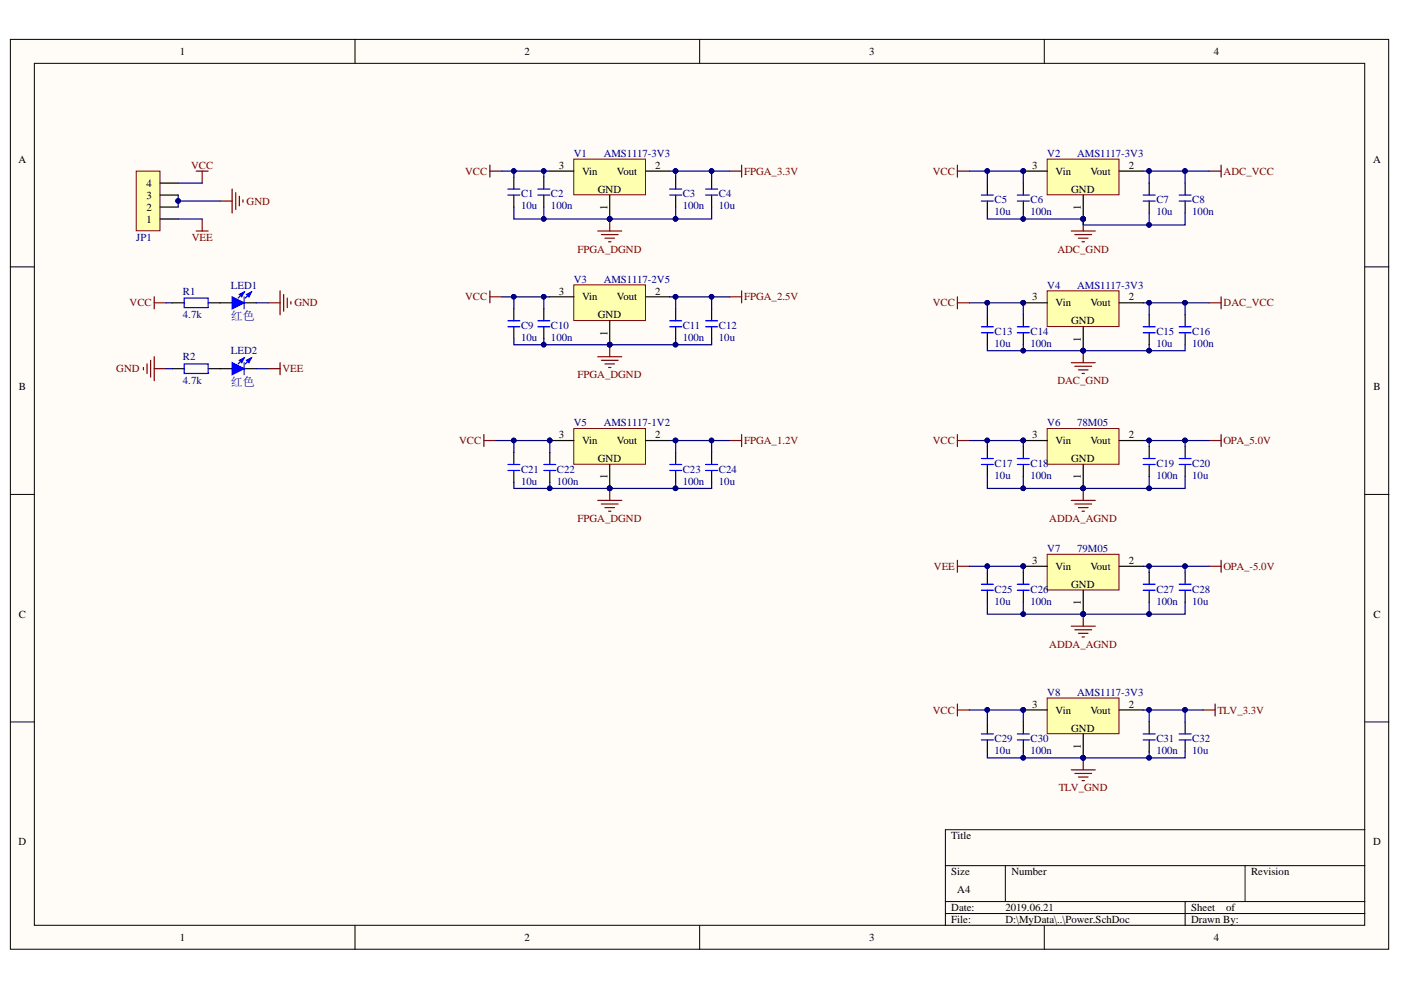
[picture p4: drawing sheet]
<svg xmlns="http://www.w3.org/2000/svg" width="297mm" height="210mm" viewBox="0 0 297 210" stroke-linecap="round" stroke-linejoin="round" font-family="sans-serif">
<defs><g id="words">
<g font-size="2.5" fill="#000080">
<text x="49" y="67.8">红色</text>
<text x="49" y="81.8">红色</text>
</g>
<g font-size="2.3">
<text x="38.1" y="11.7">1</text>
<text x="111.2" y="11.7">2</text>
<text x="184.3" y="11.7">3</text>
<text x="257.4" y="11.7">4</text>
<text x="3.9" y="34.5">A</text>
<text x="118.5" y="35.8">3</text>
<text x="138.9" y="35.8">2</text>
<text x="218.9" y="35.8">3</text>
<text x="239.3" y="35.8">2</text>
<text x="291.1" y="34.5">A</text>
<text x="31" y="39.6">4</text>
<text x="123.4" y="37.1">Vin</text>
<text x="126.8" y="40.9">GND</text>
<text x="130.8" y="37.1">Vout</text>
<text x="223.8" y="37.1">Vin</text>
<text x="227.1" y="40.9">GND</text>
<text x="231.2" y="37.1">Vout</text>
<text x="31" y="47.2">1</text>
<text x="31" y="44.7">2</text>
<text x="31" y="42.1">3</text>
<text x="128.8" y="44.5" transform="rotate(-90 128.8 44.5)">1</text>
<text x="229.2" y="44.5" transform="rotate(-90 229.2 44.5)">1</text>
<text x="118.5" y="62.4">3</text>
<text x="123.4" y="63.7">Vin</text>
<text x="130.8" y="63.7">Vout</text>
<text x="138.9" y="62.4">2</text>
<text x="218.9" y="63.7">3</text>
<text x="223.8" y="65">Vin</text>
<text x="231.2" y="65">Vout</text>
<text x="239.3" y="63.7">2</text>
<text x="126.8" y="67.5">GND</text>
<text x="128.8" y="71.2" transform="rotate(-90 128.8 71.2)">1</text>
<text x="227.1" y="68.8">GND</text>
<text x="229.2" y="72.5" transform="rotate(-90 229.2 72.5)">1</text>
<text x="4" y="82.8">B</text>
<text x="291.2" y="82.8">B</text>
<text x="118.5" y="92.9">3</text>
<text x="123.4" y="94.2">Vin</text>
<text x="130.8" y="94.2">Vout</text>
<text x="138.9" y="92.9">2</text>
<text x="218.9" y="92.9">3</text>
<text x="223.8" y="94.2">Vin</text>
<text x="231.2" y="94.2">Vout</text>
<text x="239.3" y="92.9">2</text>
<text x="126.8" y="98">GND</text>
<text x="128.8" y="101.6" transform="rotate(-90 128.8 101.6)">1</text>
<text x="227.1" y="98">GND</text>
<text x="229.2" y="101.6" transform="rotate(-90 229.2 101.6)">1</text>
<text x="218.9" y="119.6">3</text>
<text x="239.3" y="119.6">2</text>
<text x="223.8" y="120.8">Vin</text>
<text x="227.1" y="124.6">GND</text>
<text x="231.2" y="120.8">Vout</text>
<text x="4" y="131">C</text>
<text x="229.2" y="128.3" transform="rotate(-90 229.2 128.3)">1</text>
<text x="291.2" y="131">C</text>
<text x="218.9" y="150">3</text>
<text x="223.8" y="151.3">Vin</text>
<text x="227.1" y="155.1">GND</text>
<text x="231.2" y="151.3">Vout</text>
<text x="239.3" y="150">2</text>
<text x="229.2" y="158.8" transform="rotate(-90 229.2 158.8)">1</text>
<text x="3.9" y="179.2">D</text>
<text x="201.7" y="177.9">Title</text>
<text x="291.1" y="179.2">D</text>
<text x="201.7" y="185.6">Size</text>
<text x="214.4" y="185.6">Number</text>
<text x="265.3" y="185.6">Revision</text>
<text x="203" y="189.4">A4</text>
<text x="201.7" y="193.2">Date:</text>
<text x="201.7" y="195.7">File:</text>
<text x="213.2" y="193.2">2019.06.21</text>
<text x="213.2" y="195.7">D:\MyData\..\Power.SchDoc</text>
<text x="252.5" y="193.2">Sheet</text>
<text x="252.5" y="195.7">Drawn By:</text>
<text x="260" y="193.2">of</text>
<text x="38.1" y="199.5">1</text>
<text x="111.2" y="199.5">2</text>
<text x="184.3" y="199.5">3</text>
<text x="257.4" y="199.5">4</text>
</g>
<g font-size="2.3" fill="#800000">
<text x="40.5" y="35.8">VCC</text>
<text x="98.6" y="37.1">VCC</text>
<text x="157.8" y="37.1">FPGA_3.3V</text>
<text x="197.8" y="37.1">VCC</text>
<text x="259.4" y="37.1">ADC_VCC</text>
<text x="52.3" y="43.4">GND</text>
<text x="40.6" y="51">VEE</text>
<text x="122.4" y="53.6">FPGA_DGND</text>
<text x="224.2" y="53.6">ADC_GND</text>
<text x="27.5" y="65">VCC</text>
<text x="62.4" y="65">GND</text>
<text x="98.6" y="63.7">VCC</text>
<text x="157.8" y="63.7">FPGA_2.5V</text>
<text x="197.8" y="65">VCC</text>
<text x="259.4" y="65">DAC_VCC</text>
<text x="24.7" y="79">GND</text>
<text x="59.9" y="79">VEE</text>
<text x="122.4" y="80.2">FPGA_DGND</text>
<text x="224.2" y="81.5">DAC_GND</text>
<text x="97.4" y="94.2">VCC</text>
<text x="157.8" y="94.2">FPGA_1.2V</text>
<text x="197.8" y="94.2">VCC</text>
<text x="259.4" y="94.2">OPA_5.0V</text>
<text x="122.4" y="110.7">FPGA_DGND</text>
<text x="222.5" y="110.7">ADDA_AGND</text>
<text x="198" y="120.8">VEE</text>
<text x="259.4" y="120.8">OPA_-5.0V</text>
<text x="222.5" y="137.3">ADDA_AGND</text>
<text x="197.8" y="151.3">VCC</text>
<text x="258.1" y="151.3">TLV_3.3V</text>
<text x="224.5" y="167.8">TLV_GND</text>
</g>
<g font-size="2.3" fill="#000080">
<text x="121.6" y="33.3">V1</text>
<text x="128" y="33.3">AMS1117-3V3</text>
<text x="222" y="33.3">V2</text>
<text x="228.4" y="33.3">AMS1117-3V3</text>
<text x="110.5" y="41.9">C1</text>
<text x="116.8" y="41.9">C2</text>
<text x="144.8" y="41.9">C3</text>
<text x="152.4" y="41.9">C4</text>
<text x="110.5" y="44.4">10u</text>
<text x="116.8" y="44.4">100n</text>
<text x="144.8" y="44.4">100n</text>
<text x="152.4" y="44.4">10u</text>
<text x="210.9" y="43.1">C5</text>
<text x="210.9" y="45.7">10u</text>
<text x="218.5" y="43.1">C6</text>
<text x="218.5" y="45.7">100n</text>
<text x="245.2" y="43.1">C7</text>
<text x="245.2" y="45.7">10u</text>
<text x="252.8" y="43.1">C8</text>
<text x="252.8" y="45.7">100n</text>
<text x="28.9" y="51">JP1</text>
<text x="121.6" y="59.9">V3</text>
<text x="128" y="59.9">AMS1117-2V5</text>
<text x="38.8" y="62.4">R1</text>
<text x="49" y="61.2">LED1</text>
<text x="222" y="61.2">V4</text>
<text x="228.4" y="61.2">AMS1117-3V3</text>
<text x="38.8" y="67.5">4.7k</text>
<text x="110.5" y="69.8">C9</text>
<text x="116.8" y="69.8">C10</text>
<text x="144.8" y="69.8">C11</text>
<text x="152.4" y="69.8">C12</text>
<text x="210.9" y="71.1">C13</text>
<text x="218.5" y="71.1">C14</text>
<text x="245.2" y="71.1">C15</text>
<text x="252.8" y="71.1">C16</text>
<text x="38.8" y="76.4">R2</text>
<text x="49" y="75.1">LED2</text>
<text x="110.5" y="72.3">10u</text>
<text x="116.8" y="72.3">100n</text>
<text x="144.8" y="72.3">100n</text>
<text x="152.4" y="72.3">10u</text>
<text x="210.9" y="73.6">10u</text>
<text x="218.5" y="73.6">100n</text>
<text x="245.2" y="73.6">10u</text>
<text x="252.8" y="73.6">100n</text>
<text x="38.8" y="81.5">4.7k</text>
<text x="121.6" y="90.4">V5</text>
<text x="128" y="90.4">AMS1117-1V2</text>
<text x="222" y="90.4">V6</text>
<text x="228.4" y="90.4">78M05</text>
<text x="110.5" y="100.3">C21</text>
<text x="118.1" y="100.3">C22</text>
<text x="144.8" y="100.3">C23</text>
<text x="152.4" y="100.3">C24</text>
<text x="210.9" y="99">C17</text>
<text x="210.9" y="101.5">10u</text>
<text x="218.5" y="99">C18</text>
<text x="218.5" y="101.5">100n</text>
<text x="245.2" y="99">C19</text>
<text x="245.2" y="101.5">100n</text>
<text x="252.8" y="99">C20</text>
<text x="252.8" y="101.5">10u</text>
<text x="110.5" y="102.8">10u</text>
<text x="118.1" y="102.8">100n</text>
<text x="144.8" y="102.8">100n</text>
<text x="152.4" y="102.8">10u</text>
<text x="222" y="117">V7</text>
<text x="228.4" y="117">79M05</text>
<text x="210.9" y="125.6">C25</text>
<text x="218.5" y="125.6">C26</text>
<text x="245.2" y="125.6">C27</text>
<text x="252.8" y="125.6">C28</text>
<text x="210.9" y="128.2">10u</text>
<text x="218.5" y="128.2">100n</text>
<text x="245.2" y="128.2">100n</text>
<text x="252.8" y="128.2">10u</text>
<text x="222" y="147.5">V8</text>
<text x="228.4" y="147.5">AMS1117-3V3</text>
<text x="210.9" y="157.4">C29</text>
<text x="210.9" y="160">10u</text>
<text x="218.5" y="157.4">C30</text>
<text x="218.5" y="160">100n</text>
<text x="245.2" y="157.4">C31</text>
<text x="245.2" y="160">100n</text>
<text x="252.8" y="157.4">C32</text>
<text x="252.8" y="160">10u</text>
</g>
</g></defs>
<g fill="#fffcf8" stroke="#000" stroke-width=".21">
<path d="M2.2 8.4h292.2v192.9h-292.2z"/>
<path d="M7.3 13.4h282v182.8h-282z"/>
</g>
<g fill="none" stroke="#000" stroke-width=".21">
<path d="M75.3 8.4v5M148.3 8.4v5M221.4 8.4v5M2.2 56.6h5.1M289.4 56.6h5.1M2.2 104.8h5.1M289.4 104.8h5.1M2.2 153.1h5.1M289.4 153.1h5.1M289.4 175.9h-89v20.3M75.3 196.2v5.1M148.3 196.2v5.1"/>
<path d="M200.4 183.5h89M200.4 191.2h89M200.4 193.7h89M213.1 183.5v7.7M221.4 196.2v5.1M251.3 191.2v5M264 183.5v7.7"/>
</g>
<path d="M28.9 36.3h5v12.6h-5z" fill="#ffffb0" stroke="#800000" stroke-width=".21"/>
<path d="M34 38.8h3.8M34 46.4h3.8M34 43.9h3.8M34 41.4h3.8" fill="none" stroke="#000" stroke-width=".25"/>
<path d="M41.6 36.3h2.5M42.9 36.3v2.5M41.6 49h2.5M42.9 46.4v2.6M46.7 42.6h2.5M49.2 40.1v5.1M50 40.8v3.6M50.7 41.6v2M51.5 42.4v.5" fill="none" stroke="#800000" stroke-width=".25"/>
<path d="M121.7 33.7h15.2v7.6h-15.2z" fill="#ffffb0" stroke="#800000" stroke-width=".21"/>
<path d="M116.6 36.3h5.1M136.9 36.3h5.1M129.3 41.4v5" fill="none" stroke="#000" stroke-width=".25"/>
<circle cx="129.3" cy="46.4" r=".48" fill="#000080" stroke="#000080" stroke-width=".21"/>
<path d="M121.7 60.4h15.2v7.6h-15.2z" fill="#ffffb0" stroke="#800000" stroke-width=".21"/>
<path d="M116.6 62.9h5.1M129.3 68v5.1M136.9 62.9h5.1" fill="none" stroke="#000" stroke-width=".25"/>
<circle cx="129.3" cy="73.1" r=".48" fill="#000080" stroke="#000080" stroke-width=".21"/>
<path d="M121.7 90.9h15.2v7.5h-15.2z" fill="#ffffb0" stroke="#800000" stroke-width=".21"/>
<g fill="none" stroke="#000" stroke-width=".25">
<path d="M108.9 37.5v2.6M115.3 37.5v2.6M143.3 37.5v2.6M150.9 37.5v2.6M108.9 41.4v2.5M115.3 41.4v2.5M143.3 41.4v2.5M150.9 41.4v2.5M46.7 64.2h2.5M51.8 64.2h2.5M108.9 65.5v2.5M108.9 69.3v2.5"/>
<path d="M115.3 65.5v2.5M115.3 69.3v2.5M143.3 65.5v2.5M143.3 69.3v2.5M150.9 65.5v2.5M150.9 69.3v2.5M108.9 95.9v2.6M108.9 99.8v2.5M116.6 93.4h5.1M116.6 95.9v2.6M116.6 99.8v2.5M129.3 98.5v5.1"/>
<path d="M136.9 93.4h5.1M143.3 95.9v2.6M143.3 99.8v2.5M150.9 95.9v2.6M150.9 99.8v2.5"/>
</g>
<g fill="#000080" stroke="#000080" stroke-width=".21">
<circle cx="116.5" cy="93.4" r=".48"/>
<circle cx="129.3" cy="103.5" r=".48"/>
<circle cx="129.3" cy="46.4" r=".48"/>
<circle cx="129.3" cy="73.1" r=".48"/>
</g>
<g fill="none" stroke="#800000" stroke-width=".25">
<path d="M103.9 35v2.5M103.9 36.3h2.5M154.7 36.3h2.5M157.2 35v2.5M126.7 49h5.1M127.5 49.7h3.6M128.3 50.5h2M129 51.3h.5M129.3 46.4v2.6M103.9 61.7v2.5M103.9 62.9h2.5M126.7 75.6h5.1"/>
<path d="M127.5 76.4h3.6M128.3 77.2h2M129 77.9h.5M129.3 73.1v2.5M154.7 62.9h2.5M157.2 61.7v2.5M102.6 92.1v2.6M102.6 93.4h2.5M154.7 93.4h2.5M157.2 92.1v2.6M126.7 106.1h5.1M127.5 106.9h3.6"/>
<path d="M128.3 107.6h2M129 108.4h.5M129.3 103.6v2.5"/>
</g>
<g fill="none" stroke="#00f" stroke-width=".25">
<path d="M107.7 41.4h2.5M107.7 40.1h2.5M114 41.4h2.6M114 40.1h2.6M142 41.4h2.5M142 40.1h2.5M149.6 41.4h2.6M149.6 40.1h2.6M107.7 69.3h2.5M107.7 68h2.5M114 69.3h2.6M114 68h2.6"/>
<path d="M142 69.3h2.5M142 68h2.5M149.6 69.3h2.6M149.6 68h2.6M107.7 99.8h2.5M107.7 98.5h2.5M115.3 99.8h2.5M115.3 98.5h2.5M142 99.8h2.5M142 98.5h2.5M149.6 99.8h2.6M149.6 98.5h2.6"/>
</g>
<path d="M49.2 62.9l2.6 1.3-2.6 1.3z" fill="#00f"/>
<path d="M49.2 62.9l2.6 1.3-2.6 1.3zM51.8 61.9l-1.3 1.3M53.3 61.9l-1.3 1.3" fill="none" stroke="#00f" stroke-width=".25"/>
<path d="M50.7 62.4l1.1-.5-.5 1z" fill="#00f"/>
<path d="M50.7 62.4l1.1-.5-.5 1z" fill="none" stroke="#00f" stroke-width=".25"/>
<path d="M52.3 62.4l1-.5-.5 1z" fill="#00f"/>
<path d="M51.8 62.9v2.6M52.3 62.4l1-.5-.5 1z" fill="none" stroke="#00f" stroke-width=".25"/>
<path d="M46.7 78.2h2.5M51.8 78.2h2.5" fill="none" stroke="#000" stroke-width=".25"/>
<path d="M49.2 76.9l2.6 1.3-2.6 1.2z" fill="#00f"/>
<path d="M49.2 76.9l2.6 1.3-2.6 1.2zM51.8 75.9l-1.3 1.3M53.3 75.9l-1.3 1.3" fill="none" stroke="#00f" stroke-width=".25"/>
<path d="M50.7 76.4l1.1-.5-.5 1z" fill="#00f"/>
<path d="M50.7 76.4l1.1-.5-.5 1z" fill="none" stroke="#00f" stroke-width=".25"/>
<path d="M52.3 76.4l1-.5-.5 1z" fill="#00f"/>
<path d="M39.1 63.2h5v2h-5zM39.1 77.2h5v2h-5zM51.8 76.9v2.5M52.3 76.4l1-.5-.5 1z" fill="none" stroke="#00f" stroke-width=".25"/>
<path d="M36.5 64.2h2.6M36.5 78.2h2.6M44.1 64.2h2.6M44.1 78.2h2.6" fill="none" stroke="#000" stroke-width=".25"/>
<g fill="none" stroke="#800000" stroke-width=".25">
<path d="M203 35v2.5M203 36.3h2.5M256.4 36.3h2.5M258.9 35v2.5M227.1 49h5.1M227.9 49.7h3.5M228.7 50.5h2M229.4 51.3h.5M229.7 46.4v2.6M30.4 77.9v.5M31.2 77.2v2M31.9 76.4v3.5"/>
<path d="M32.7 64.2h2.5M32.7 62.9v2.6M32.7 75.6v5.1M32.7 78.2h2.5M56.8 64.2h2.6M56.8 78.2h2.6M59.4 61.7v5M59.4 76.9v2.5M60.1 62.4v3.6M60.9 63.2v2M61.7 64v.5M203 64.2h2.5"/>
<path d="M203 62.9v2.6M227.1 76.9h5.1M227.9 77.7h3.5M228.7 78.4h2M229.4 79.2h.5M229.7 74.4v2.5M256.4 64.2h2.5M258.9 62.9v2.6"/>
</g>
<g fill="#000080" stroke="#000080" stroke-width=".21">
<circle cx="229.6" cy="46.4" r=".48"/>
<circle cx="229.6" cy="74.3" r=".48"/>
</g>
<path d="M222 148h15.2v7.6h-15.2z" fill="#ffffb0" stroke="#800000" stroke-width=".21"/>
<path d="M209.3 153.1v2.5M209.3 156.9v2.5M217 150.5h5M217 153.1v2.5M217 156.9v2.5M229.7 155.6v5.1M237.3 150.5h5.1M243.6 153.1v2.5M243.6 156.9v2.5M251.3 153.1v2.5M251.3 156.9v2.5" fill="none" stroke="#000" stroke-width=".25"/>
<g fill="#000080" stroke="#000080" stroke-width=".21">
<circle cx="216.9" cy="150.5" r=".48"/>
<circle cx="229.6" cy="160.7" r=".48"/>
</g>
<path d="M203 149.3v2.5M203 150.5h2.5M255.1 150.5h2.5M257.6 149.3v2.5M227.1 163.2h5.1M227.9 164h3.5M228.7 164.8h2M229.4 165.5h.5M229.7 160.7v2.5" fill="none" stroke="#800000" stroke-width=".25"/>
<path d="M208.1 156.9h2.5M208.1 155.6h2.5M215.7 156.9h2.5M215.7 155.6h2.5M242.4 156.9h2.5M242.4 155.6h2.5M250 156.9h2.5M250 155.6h2.5" fill="none" stroke="#00f" stroke-width=".25"/>
<path d="M222 33.7h15.2v7.6h-15.2z" fill="#ffffb0" stroke="#800000" stroke-width=".21"/>
<path d="M217 36.3h5M237.3 36.3h5.1M229.7 41.4v5" fill="none" stroke="#000" stroke-width=".25"/>
<g fill="#000080" stroke="#000080" stroke-width=".21">
<circle cx="216.9" cy="36.3" r=".48"/>
<circle cx="229.6" cy="46.4" r=".48"/>
</g>
<path d="M222 61.7h15.2v7.5h-15.2z" fill="#ffffb0" stroke="#800000" stroke-width=".21"/>
<path d="M217 64.2h5M229.7 69.3v5.1M237.3 64.2h5.1" fill="none" stroke="#000" stroke-width=".25"/>
<g fill="#000080" stroke="#000080" stroke-width=".21">
<circle cx="216.9" cy="64.2" r=".48"/>
<circle cx="229.6" cy="74.3" r=".48"/>
</g>
<path d="M222 90.9h15.2v7.5h-15.2z" fill="#ffffb0" stroke="#800000" stroke-width=".21"/>
<path d="M217 93.4h5M229.7 98.5v5.1M237.3 93.4h5.1" fill="none" stroke="#000" stroke-width=".25"/>
<g fill="#000080" stroke="#000080" stroke-width=".21">
<circle cx="216.9" cy="93.4" r=".48"/>
<circle cx="229.6" cy="103.5" r=".48"/>
</g>
<path d="M222 117.5h15.2v7.6h-15.2z" fill="#ffffb0" stroke="#800000" stroke-width=".21"/>
<g fill="none" stroke="#000" stroke-width=".25">
<path d="M209.3 38.8v2.6M217 38.8v2.6M243.6 38.8v2.6M251.3 38.8v2.6M209.3 42.6v2.6M217 42.6v2.6M243.6 42.6v2.6M251.3 42.6v2.6M209.3 66.7v2.6M209.3 70.6v2.5M217 66.7v2.6M217 70.6v2.5"/>
<path d="M243.6 66.7v2.6M243.6 70.6v2.5M251.3 66.7v2.6M251.3 70.6v2.5M209.3 94.7v2.5M209.3 98.5v2.5M217 94.7v2.5M217 98.5v2.5M243.6 94.7v2.5M243.6 98.5v2.5M251.3 94.7v2.5M251.3 98.5v2.5"/>
<path d="M209.3 121.3v2.6M209.3 125.1v2.6M217 120.1h5M217 121.3v2.6M217 125.1v2.6M229.7 125.1v5.1M237.3 120.1h5.1M243.6 121.3v2.6M243.6 125.1v2.6M251.3 121.3v2.6M251.3 125.1v2.6"/>
</g>
<g fill="#000080" stroke="#000080" stroke-width=".21">
<circle cx="216.9" cy="120" r=".48"/>
<circle cx="229.6" cy="130.2" r=".48"/>
<circle cx="229.6" cy="103.5" r=".48"/>
<circle cx="37.8" cy="42.6" r=".48"/>
<circle cx="108.9" cy="36.3" r=".48"/>
<circle cx="115.3" cy="36.3" r=".48"/>
<circle cx="115.3" cy="46.4" r=".48"/>
<circle cx="150.9" cy="36.3" r=".48"/>
<circle cx="143.2" cy="36.3" r=".49"/>
<circle cx="143.2" cy="46.4" r=".49"/>
<circle cx="115.3" cy="62.9" r=".48"/>
<circle cx="143.2" cy="73.1" r=".49"/>
<circle cx="143.2" cy="62.9" r=".49"/>
<circle cx="150.9" cy="62.9" r=".48"/>
<circle cx="115.3" cy="73.1" r=".48"/>
<circle cx="108.9" cy="93.4" r=".48"/>
<circle cx="143.2" cy="103.5" r=".49"/>
<circle cx="116.5" cy="103.5" r=".48"/>
<circle cx="143.2" cy="93.4" r=".49"/>
<circle cx="150.9" cy="93.4" r=".48"/>
<circle cx="108.9" cy="62.9" r=".48"/>
<circle cx="209.3" cy="150.5" r=".48"/>
<circle cx="243.6" cy="160.7" r=".48"/>
<circle cx="216.9" cy="160.7" r=".48"/>
<circle cx="243.6" cy="150.5" r=".48"/>
<circle cx="251.2" cy="150.5" r=".49"/>
<circle cx="243.6" cy="36.3" r=".48"/>
<circle cx="251.2" cy="36.3" r=".49"/>
<circle cx="243.6" cy="64.2" r=".48"/>
<circle cx="251.2" cy="64.2" r=".49"/>
<circle cx="216.9" cy="150.5" r=".48"/>
<circle cx="229.6" cy="160.7" r=".48"/>
<circle cx="243.6" cy="93.4" r=".48"/>
<circle cx="251.2" cy="93.4" r=".49"/>
<circle cx="243.6" cy="120" r=".48"/>
<circle cx="251.2" cy="120" r=".49"/>
<circle cx="209.3" cy="93.4" r=".48"/>
<circle cx="216.9" cy="93.4" r=".48"/>
<circle cx="216.9" cy="103.5" r=".48"/>
<circle cx="243.6" cy="103.5" r=".48"/>
<circle cx="209.3" cy="120" r=".48"/>
<circle cx="216.9" cy="130.2" r=".48"/>
<circle cx="243.6" cy="130.2" r=".48"/>
<circle cx="116.5" cy="93.4" r=".48"/>
<circle cx="129.3" cy="103.5" r=".48"/>
<circle cx="129.3" cy="73.1" r=".48"/>
<circle cx="129.3" cy="46.4" r=".48"/>
<circle cx="209.3" cy="64.2" r=".48"/>
<circle cx="216.9" cy="64.2" r=".48"/>
<circle cx="216.9" cy="74.3" r=".48"/>
<circle cx="229.6" cy="74.3" r=".48"/>
<circle cx="243.6" cy="74.3" r=".48"/>
<circle cx="216.9" cy="46.4" r=".48"/>
<circle cx="229.6" cy="46.4" r=".48"/>
<circle cx="209.3" cy="36.3" r=".48"/>
<circle cx="216.9" cy="36.3" r=".48"/>
<circle cx="243.6" cy="47.7" r=".48"/>
</g>
<g fill="none" stroke="#800000" stroke-width=".25">
<path d="M203 92.1v2.6M203 93.4h2.5M256.4 93.4h2.5M258.9 92.1v2.6M203 118.8v2.5M227.1 106.1h5.1M227.9 106.9h3.5M228.7 107.6h2M229.4 108.4h.5M229.7 103.6v2.5M258.9 118.8v2.5M203 120.1h2.5"/>
<path d="M227.1 132.8h5.1M227.9 133.5h3.5M228.7 134.3h2M229.4 135h.5M229.7 130.2v2.6M256.4 120.1h2.5"/>
</g>
<g fill="none" stroke="#00f" stroke-width=".25">
<path d="M208.1 42.6h2.5M208.1 41.4h2.5M215.7 42.6h2.5M215.7 41.4h2.5M242.4 42.6h2.5M242.4 41.4h2.5M250 42.6h2.5M250 41.4h2.5M208.1 70.6h2.5M208.1 69.3h2.5M215.7 70.6h2.5M215.7 69.3h2.5"/>
<path d="M242.4 70.6h2.5M242.4 69.3h2.5M250 70.6h2.5M250 69.3h2.5M208.1 98.5h2.5M208.1 97.2h2.5M215.7 98.5h2.5M215.7 97.2h2.5M242.4 98.5h2.5M242.4 97.2h2.5M250 98.5h2.5M250 97.2h2.5"/>
<path d="M208.1 125.1h2.5M208.1 123.9h2.5M215.7 125.1h2.5M215.7 123.9h2.5M242.4 125.1h2.5M242.4 123.9h2.5M250 125.1h2.5M250 123.9h2.5"/>
</g>
<g fill="none" stroke="#000080" stroke-width=".25">
<path d="M37.8 38.8h5.1M106.4 36.3h10.2M108.9 36.3v1.2M115.3 36.3v1.2M142 36.3h12.7M143.3 36.3v1.2M150.9 36.3v1.2M205.5 36.3h11.5v2.5M209.3 36.3v2.5M242.4 36.3h14M243.6 36.3v2.5M251.3 36.3v2.5"/>
<path d="M37.8 41.4v2.5M37.8 46.4h5.1M37.8 42.6h8.9M108.9 43.9v2.5h42v-2.5M115.3 43.9v2.5M143.3 43.9v2.5M209.3 45.2v1.2h20.4v1.3h21.6v-2.5M217 45.2v1.2M243.6 45.2v2.5M35.2 64.2h1.3M35.2 78.2h1.3M54.3 64.2h2.5"/>
<path d="M54.3 78.2h2.5M106.4 62.9h2.5v2.6M108.9 71.8v1.3h42v-1.3M108.9 62.9h7.7M115.3 62.9v2.6M115.3 71.8v1.3M142 62.9h12.7M143.3 62.9v2.6M143.3 71.8v1.3M150.9 62.9v2.6M205.5 64.2h11.5v2.5M209.3 73.1v1.3h34.3v-1.3"/>
<path d="M209.3 64.2v2.5M217 73.1v1.3M242.4 64.2h14M243.6 64.2v2.5M251.3 73.1v1.3h-7.7M251.3 64.2v2.5M105.1 93.4h11.5v2.5M108.9 93.4v2.5M142 93.4h12.7M143.3 93.4v2.5M150.9 93.4v2.5M205.5 93.4h11.5v1.3"/>
<path d="M209.3 93.4v1.3M242.4 93.4h14M243.6 93.4v1.3M251.3 93.4v1.3M108.9 102.3v1.3h42v-1.3M116.6 102.3v1.3M143.3 102.3v1.3M209.3 101v2.6h34.3v-2.6M217 101v2.6M251.3 101v2.6h-7.7M205.5 120.1h11.5v1.2M209.3 127.7v2.5h42v-2.5"/>
<path d="M209.3 120.1v1.2M217 127.7v2.5M242.4 120.1h14M243.6 120.1v1.2M243.6 127.7v2.5M251.3 120.1v1.2M205.5 150.5h11.5v2.6M209.3 159.4v1.3h42v-1.3M209.3 150.5v2.6M217 159.4v1.3M242.4 150.5h12.7M243.6 150.5v2.6"/>
<path d="M243.6 159.4v1.3M251.3 150.5v2.6"/>
</g>
<use href="#words"/>
</svg>
